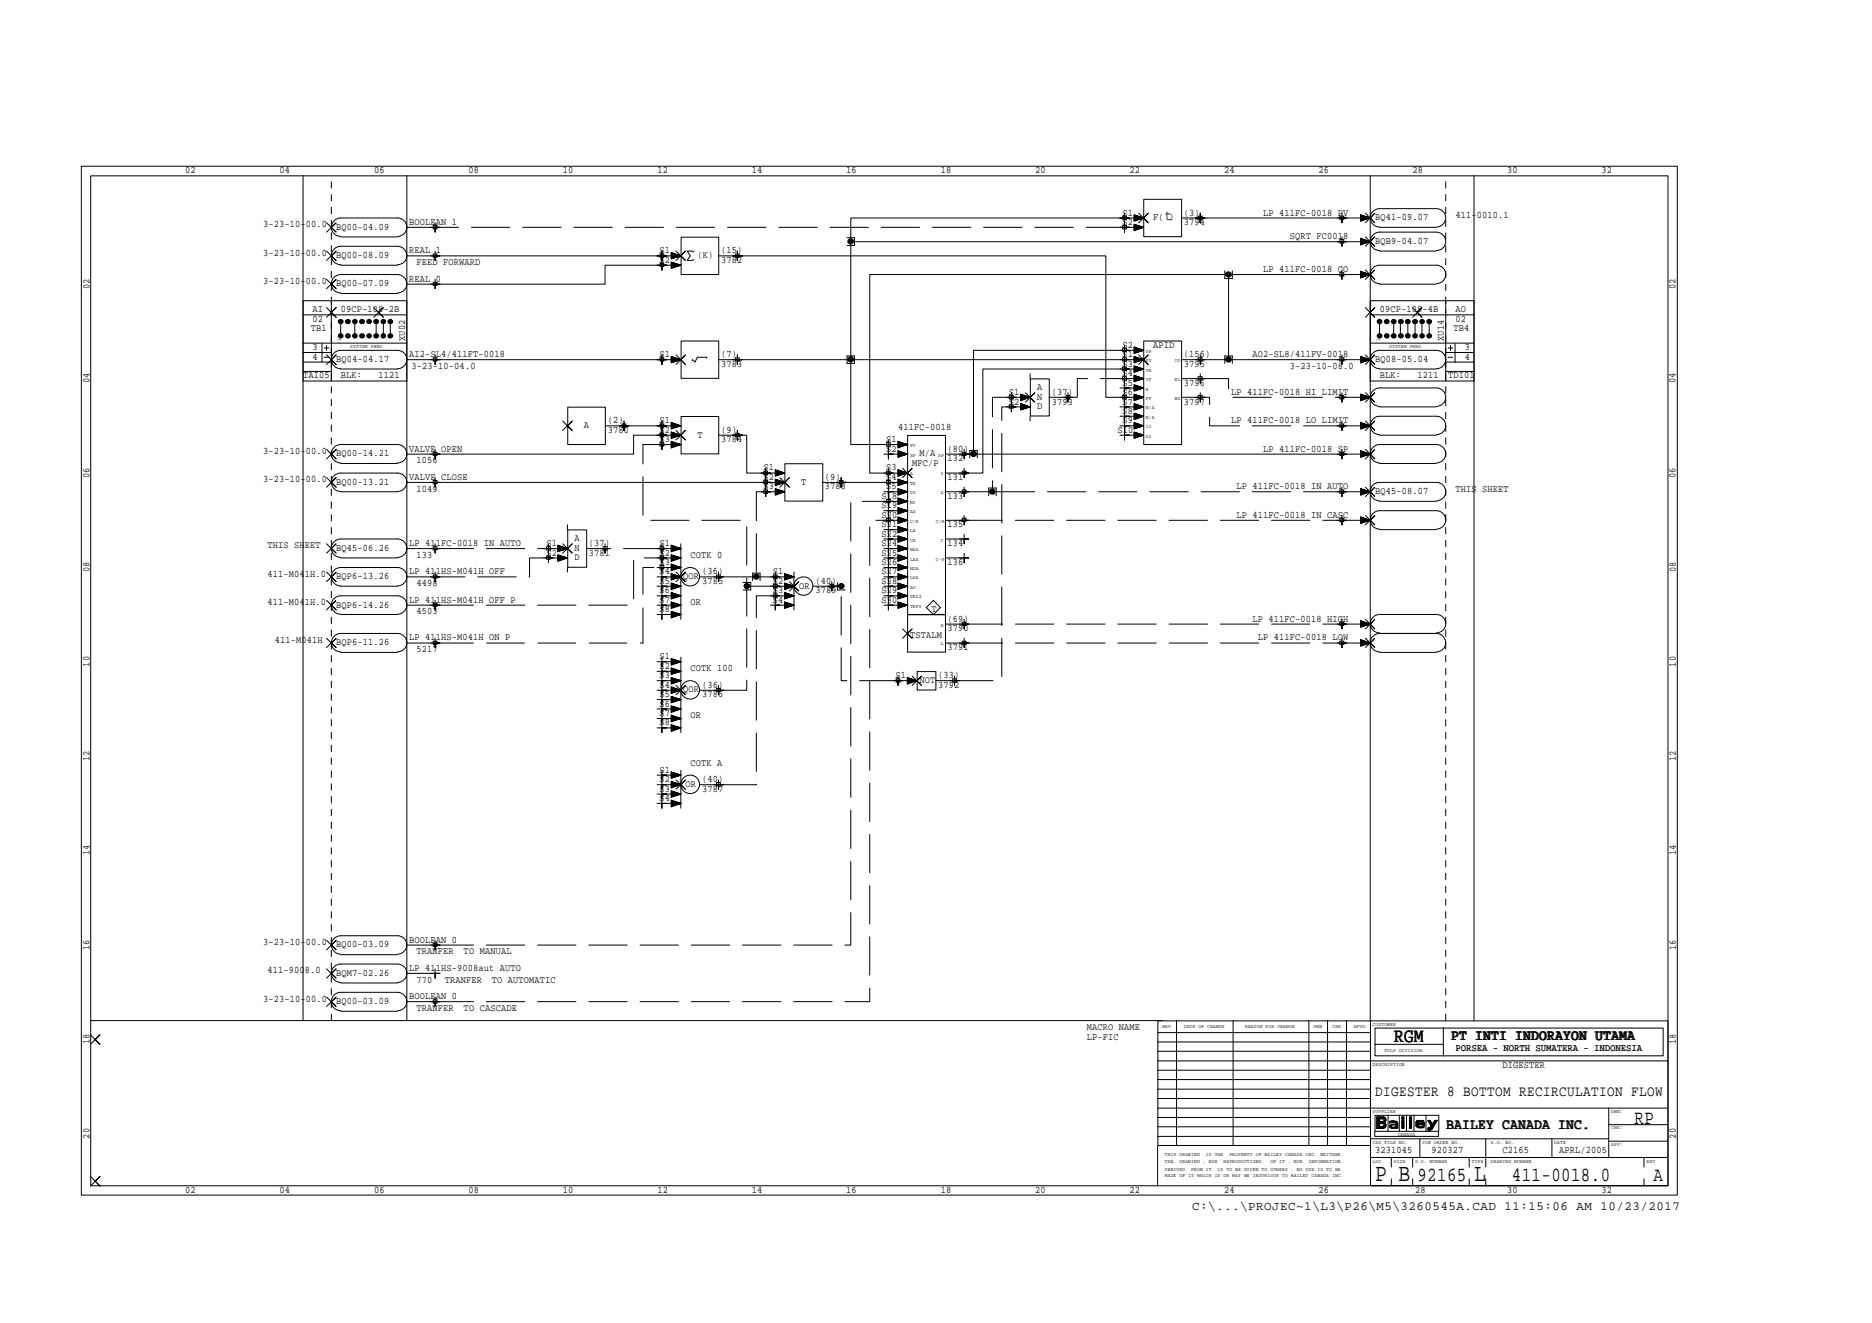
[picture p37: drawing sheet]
<svg xmlns="http://www.w3.org/2000/svg" width="297mm" height="210mm" viewBox="0 0 297 210" stroke-linecap="round" stroke-linejoin="round" font-family="sans-serif">
<defs><g id="words">
<g font-size="4">
<text x="218.2" y="187.4">P B</text>
<text x="233.9" y="187.4">L</text>
</g>
<g font-size="3.2">
<text x="221.2" y="165.3">RGM</text>
<text x="259.4" y="178.4">RP</text>
<text x="224.9" y="187.4">92165</text>
<text x="239.9" y="187.4">411-0018.0</text>
<text x="262.4" y="187.4">A</text>
</g>
<g font-size="2.4">
<text x="184.8" y="35">t</text>
<text x="230.4" y="164.9">PT INTI INDORAYON UTAMA</text>
<text x="218.2" y="173.9">DIGESTER 8 BOTTOM RECIRCULATION FLOW</text>
<text x="229.6" y="179.2">BAILEY CANADA INC.</text>
</g>
<text font-size="2" x="189.2" y="192">C:\...\PROJEC~1\L3\P26\M5\3260545A.CAD 11:15:06 AM 10/23/2017</text>
<g font-size="1.6">
<text x="29.4" y="27.5">02</text>
<text x="44.4" y="27.5">04</text>
<text x="59.3" y="27.5">06</text>
<text x="74.3" y="27.5">08</text>
<text x="89.3" y="27.5">10</text>
<text x="104.3" y="27.5">12</text>
<text x="119.3" y="27.5">14</text>
<text x="134.3" y="27.5">16</text>
<text x="149.3" y="27.5">18</text>
<text x="164.2" y="27.5">20</text>
<text x="179.2" y="27.5">22</text>
<text x="194.2" y="27.5">24</text>
<text x="209.2" y="27.5">26</text>
<text x="224.2" y="27.5">28</text>
<text x="239.1" y="27.5">30</text>
<text x="254.1" y="27.5">32</text>
<text x="64.9" y="35.7">BOOLEAN 1</text>
<text x="178.1" y="35.7">S2</text>
<text x="178.1" y="34.2">S1</text>
<text x="183" y="35">F( )</text>
<text x="187.8" y="34.2">(3)</text>
<text x="187.8" y="35.7">3794</text>
<text x="200.4" y="34.2">LP 411FC-0018 PV</text>
<text x="218.2" y="35">BQ41-09.07</text>
<text x="230.9" y="34.6">411-0010.1</text>
<text x="41.7" y="40.6">3-23-10-00.0</text>
<text x="41.7" y="36.1">3-23-10-00.0</text>
<text x="53.3" y="36.4">BQ00-04.09</text>
<text x="53.3" y="40.9">BQ00-08.09</text>
<text x="64.9" y="40.2">REAL 1</text>
<text x="104.6" y="41.7">S2</text>
<text x="104.6" y="40.2">S1</text>
<text x="110.7" y="40.9">(K)</text>
<text x="114.4" y="40.2">(15)</text>
<text x="114.4" y="41.7">3782</text>
<text x="204.7" y="37.9">SQRT FC0018</text>
<text x="218.2" y="38.7">BQB9-04.07</text>
<text x="14.2" y="45.8" transform="rotate(-90 14.2 45.8)">02</text>
<text x="41.7" y="45">3-23-10-00.0</text>
<text x="53.3" y="45.4">BQ00-07.09</text>
<text x="64.9" y="44.7">REAL 0</text>
<text x="66.1" y="42.1">FEED FORWARD</text>
<text x="200.4" y="43.2">LP 411FC-0018 CO</text>
<text x="265.9" y="45.8" transform="rotate(-90 265.9 45.8)">02</text>
<text x="49.3" y="52.5">TB1</text>
<text x="49.6" y="51.1">02</text>
<text x="49.6" y="49.6">AI</text>
<text x="54.1" y="49.6">09CP-108-2B</text>
<text x="218.9" y="49.6">09CP-108-4B</text>
<text x="230.6" y="52.5">TB4</text>
<text x="230.9" y="49.6">AO</text>
<text x="230.9" y="51.1">02</text>
<text x="49.6" y="57.1">4</text>
<text x="49.6" y="55.5">3</text>
<text x="53.3" y="57.4">BQ04-04.17</text>
<text x="64.3" y="54.1" transform="rotate(-90 64.3 54.1)">XU02</text>
<text x="64.9" y="56.7">AI2-SL4/411FT-0018</text>
<text x="65.3" y="58.5">3-23-10-04.0</text>
<text x="104.6" y="56.7">S1</text>
<text x="114.4" y="56.7">(7)</text>
<text x="114.4" y="58.2">3783</text>
<text x="178.1" y="56.7">S1</text>
<text x="178.1" y="55.2">S2</text>
<text x="178.1" y="59.6">S4</text>
<text x="178.1" y="58.2">S3</text>
<text x="183" y="55.2">APID</text>
<text x="187.8" y="56.7">(156)</text>
<text x="187.8" y="58.2">3795</text>
<text x="198.8" y="56.7">AO2-SL8/411FV-0018</text>
<text x="204.7" y="58.5">3-23-10-08.0</text>
<text x="218.2" y="57.4">BQ08-05.04</text>
<text x="229.1" y="54.1" transform="rotate(-90 229.1 54.1)">XU14</text>
<text x="232.4" y="57.1">4</text>
<text x="232.4" y="55.5">3</text>
<text x="14.2" y="60.8" transform="rotate(-90 14.2 60.8)">04</text>
<text x="48.1" y="60">TAI05</text>
<text x="54.1" y="60">BLK:</text>
<text x="60.1" y="60">1121</text>
<text x="160.1" y="64.2">S2</text>
<text x="160.1" y="62.7">S1</text>
<text x="164.6" y="64.9">D</text>
<text x="164.6" y="63.4">N</text>
<text x="164.6" y="61.9">A</text>
<text x="166.9" y="62.7">(37)</text>
<text x="166.9" y="64.2">3793</text>
<text x="178.1" y="65.7">S8</text>
<text x="178.1" y="64.2">S7</text>
<text x="178.1" y="62.7">S6</text>
<text x="178.1" y="61.2">S5</text>
<text x="187.8" y="61.2">3796</text>
<text x="187.8" y="64.2">3797</text>
<text x="195.4" y="62.7">LP 411FC-0018 HI LIMIT</text>
<text x="218.9" y="60">BLK:</text>
<text x="224.9" y="60">1211</text>
<text x="229.8" y="60">TDI01</text>
<text x="265.9" y="60.8" transform="rotate(-90 265.9 60.8)">04</text>
<text x="64.9" y="71.7">VALVE OPEN</text>
<text x="92.7" y="67.9">A</text>
<text x="96.4" y="67.1">(2)</text>
<text x="96.4" y="68.7">3780</text>
<text x="104.6" y="70.1">S3</text>
<text x="104.6" y="68.7">S2</text>
<text x="104.6" y="67.1">S1</text>
<text x="110.7" y="69.4">T</text>
<text x="114.4" y="68.7">(9)</text>
<text x="114.4" y="70.1">3784</text>
<text x="140.6" y="71.7">S2</text>
<text x="140.6" y="70.1">S1</text>
<text x="142.5" y="68.3">411FC-0018</text>
<text x="150.4" y="71.7">(80)</text>
<text x="177.3" y="68.7">S10</text>
<text x="178.1" y="67.1">S9</text>
<text x="195.4" y="67.1">LP 411FC-0018 LO LIMIT</text>
<text x="200.4" y="71.7">LP 411FC-0018 SP</text>
<text x="14.2" y="75.8" transform="rotate(-90 14.2 75.8)">06</text>
<text x="41.7" y="76.5">3-23-10-00.0</text>
<text x="41.7" y="72">3-23-10-00.0</text>
<text x="53.3" y="76.9">BQ00-13.21</text>
<text x="53.3" y="72.4">BQ00-14.21</text>
<text x="64.9" y="76.2">VALVE CLOSE</text>
<text x="66.1" y="73.5">1056</text>
<text x="121.2" y="77.6">S3</text>
<text x="121.2" y="76.2">S2</text>
<text x="121.2" y="74.6">S1</text>
<text x="127.1" y="76.9">T</text>
<text x="130.9" y="76.2">(9)</text>
<text x="130.9" y="77.6">3788</text>
<text x="140.6" y="77.6">S5</text>
<text x="140.6" y="76.2">S4</text>
<text x="140.6" y="74.6">S3</text>
<text x="144.7" y="73.9">MFC/P</text>
<text x="145.9" y="72.4">M/A</text>
<text x="150.4" y="76.2">131</text>
<text x="150.4" y="73.2">132</text>
<text x="196.2" y="77.6">LP 411FC-0018 IN AUTO</text>
<text x="265.9" y="75.8" transform="rotate(-90 265.9 75.8)">06</text>
<text x="66.1" y="78">1049</text>
<text x="139.9" y="83.7">S21</text>
<text x="139.9" y="82.1">S20</text>
<text x="139.9" y="80.6">S19</text>
<text x="139.9" y="79.2">S18</text>
<text x="150.4" y="79.2">133</text>
<text x="150.4" y="83.7">135</text>
<text x="196.2" y="82.1">LP 411FC-0018 IN CASC</text>
<text x="218.2" y="78.4">BQ45-08.07</text>
<text x="230.9" y="78">THIS SHEET</text>
<text x="42.5" y="87">THIS SHEET</text>
<text x="53.3" y="87.4">BQ45-06.26</text>
<text x="64.9" y="86.7">LP 411FC-0018 IN AUTO</text>
<text x="66.1" y="88.5">133</text>
<text x="86.7" y="88.1">S2</text>
<text x="86.7" y="86.7">S1</text>
<text x="91.2" y="88.9">D</text>
<text x="91.2" y="87.4">N</text>
<text x="91.2" y="85.9">A</text>
<text x="93.4" y="86.7">(37)</text>
<text x="93.4" y="88.1">3781</text>
<text x="104.6" y="89.6">S3</text>
<text x="104.6" y="88.1">S2</text>
<text x="104.6" y="86.7">S1</text>
<text x="109.6" y="88.5">COTK 0</text>
<text x="139.9" y="89.6">S26</text>
<text x="139.9" y="88.1">S25</text>
<text x="139.9" y="86.7">S24</text>
<text x="139.9" y="85.1">S22</text>
<text x="150.4" y="86.7">134</text>
<text x="150.4" y="89.6">136</text>
<text x="14.2" y="90.8" transform="rotate(-90 14.2 90.8)">08</text>
<text x="42.5" y="91.5">411-M041H.0</text>
<text x="53.3" y="91.9">BQP6-13.26</text>
<text x="64.9" y="95.6">LP 411HS-M041H OFF P</text>
<text x="64.9" y="91.1">LP 411HS-M041H OFF</text>
<text x="66.1" y="93">4498</text>
<text x="104.6" y="95.6">S7</text>
<text x="104.6" y="94.1">S6</text>
<text x="104.6" y="92.6">S5</text>
<text x="104.6" y="91.1">S4</text>
<text x="108.4" y="91.9">QOR</text>
<text x="111.4" y="91.1">(36)</text>
<text x="111.4" y="92.6">3785</text>
<text x="122.6" y="95.6">S4</text>
<text x="122.6" y="94.1">S3</text>
<text x="122.6" y="92.6">S2</text>
<text x="122.6" y="91.1">S1</text>
<text x="126.8" y="93.4">OR</text>
<text x="129.4" y="92.6">(40)</text>
<text x="129.4" y="94.1">3789</text>
<text x="139.9" y="95.6">S30</text>
<text x="139.9" y="94.1">S29</text>
<text x="139.9" y="92.6">S28</text>
<text x="139.9" y="91.1">S27</text>
<text x="265.9" y="90.8" transform="rotate(-90 265.9 90.8)">08</text>
<text x="42.5" y="96">411-M041H.0</text>
<text x="43.6" y="102">411-M041H</text>
<text x="53.3" y="96.4">BQP6-14.26</text>
<text x="64.9" y="101.6">LP 411HS-M041H ON P</text>
<text x="66.1" y="97.5">4503</text>
<text x="104.6" y="97.1">S8</text>
<text x="109.6" y="96">OR</text>
<text x="144.4" y="101.3">TSTALM</text>
<text x="147.8" y="97">T</text>
<text x="150.4" y="98.6">(69)</text>
<text x="150.4" y="100.1">3790</text>
<text x="198.8" y="98.6">LP 411FC-0018 HIGH</text>
<text x="199.6" y="101.6">LP 411FC-0018 LOW</text>
<text x="14.2" y="105.8" transform="rotate(-90 14.2 105.8)">10</text>
<text x="53.3" y="102.4">BQP6-11.26</text>
<text x="66.1" y="103.5">5217</text>
<text x="104.6" y="107.6">S3</text>
<text x="104.6" y="106.1">S2</text>
<text x="104.6" y="104.6">S1</text>
<text x="109.6" y="106.5">COTK 100</text>
<text x="142.1" y="107.6">S1</text>
<text x="148.9" y="107.6">(33)</text>
<text x="150.4" y="103.1">3791</text>
<text x="265.9" y="105.8" transform="rotate(-90 265.9 105.8)">10</text>
<text x="104.6" y="113.6">S7</text>
<text x="104.6" y="112.1">S6</text>
<text x="104.6" y="110.6">S5</text>
<text x="104.6" y="109.1">S4</text>
<text x="108.4" y="109.9">QOR</text>
<text x="109.6" y="114">OR</text>
<text x="111.4" y="109.1">(36)</text>
<text x="111.4" y="110.6">3786</text>
<text x="145.9" y="108.4">NOT</text>
<text x="148.9" y="109.1">3792</text>
<text x="104.6" y="115.1">S8</text>
<text x="14.2" y="120.8" transform="rotate(-90 14.2 120.8)">12</text>
<text x="104.6" y="125.6">S3</text>
<text x="104.6" y="124.1">S2</text>
<text x="104.6" y="122.6">S1</text>
<text x="108.8" y="124.8">OR</text>
<text x="109.6" y="121.5">COTK A</text>
<text x="111.4" y="124.1">(40)</text>
<text x="111.4" y="125.6">3787</text>
<text x="265.9" y="120.8" transform="rotate(-90 265.9 120.8)">12</text>
<text x="104.6" y="127.1">S4</text>
<text x="14.2" y="135.7" transform="rotate(-90 14.2 135.7)">14</text>
<text x="265.9" y="135.7" transform="rotate(-90 265.9 135.7)">14</text>
<text x="41.7" y="149.9">3-23-10-00.0</text>
<text x="64.9" y="149.6">BOOLEAN 0</text>
<text x="14.2" y="150.7" transform="rotate(-90 14.2 150.7)">16</text>
<text x="42.5" y="154.4">411-9008.0</text>
<text x="53.3" y="150.3">BQ00-03.09</text>
<text x="53.3" y="154.8">BQM7-02.26</text>
<text x="64.9" y="154.1">LP 411HS-9008aut AUTO</text>
<text x="66.1" y="155.9">770</text>
<text x="66.1" y="151.4">TRANFER</text>
<text x="70.6" y="155.9">TRANFER</text>
<text x="73.6" y="151.4">TO MANUAL</text>
<text x="78.1" y="155.9">TO AUTOMATIC</text>
<text x="265.9" y="150.7" transform="rotate(-90 265.9 150.7)">16</text>
<text x="41.7" y="158.9">3-23-10-00.0</text>
<text x="53.3" y="159.3">BQ00-03.09</text>
<text x="64.9" y="158.5">BOOLEAN 0</text>
<text x="66.1" y="160.4">TRANFER</text>
<text x="73.6" y="160.4">TO CASCADE</text>
<text x="14.2" y="165.7" transform="rotate(-90 14.2 165.7)">18</text>
<text x="172.5" y="164.9">LP-FIC</text>
<text x="172.5" y="163.4">MACRO NAME</text>
<text x="231" y="166.8">PORSEA - NORTH SUMATERA - INDONESIA</text>
<text x="265.9" y="165.7" transform="rotate(-90 265.9 165.7)">18</text>
<text x="238.4" y="169.4">DIGESTER</text>
<text x="14.2" y="180.7" transform="rotate(-90 14.2 180.7)">20</text>
<text x="218.2" y="182.9">3231045</text>
<text x="227.2" y="182.9">920327</text>
<text x="238.4" y="182.9">C2165</text>
<text x="247.4" y="182.9">APRL/2005</text>
<text x="265.9" y="180.7" transform="rotate(-90 265.9 180.7)">20</text>
<text x="29.4" y="189.3">02</text>
<text x="44.4" y="189.3">04</text>
<text x="59.3" y="189.3">06</text>
<text x="74.3" y="189.3">08</text>
<text x="89.3" y="189.3">10</text>
<text x="104.3" y="189.3">12</text>
<text x="119.3" y="189.3">14</text>
<text x="134.3" y="189.3">16</text>
<text x="149.3" y="189.3">18</text>
<text x="164.3" y="189.3">20</text>
<text x="179.2" y="189.3">22</text>
<text x="194.2" y="189.3">24</text>
<text x="209.2" y="189.3">26</text>
<text x="224.5" y="189.3">28</text>
<text x="239.1" y="189.3">30</text>
<text x="254.1" y="189.3">32</text>
</g>
<g font-size=".8">
<text x="54.1" y="54.1" transform="rotate(-90 54.1 54.1)">1</text>
<text x="55.6" y="55.2">SYSTEM PWRD</text>
<text x="181.8" y="56">SP</text>
<text x="181.8" y="57.4">PV</text>
<text x="181.8" y="59">TR</text>
<text x="186.3" y="57.4">CO</text>
<text x="218.9" y="54.1" transform="rotate(-90 218.9 54.1)">1</text>
<text x="220.4" y="55.2">SYSTEM PWRD</text>
<text x="181.8" y="60.5">TF</text>
<text x="181.8" y="64.9">N/A</text>
<text x="181.8" y="63.5">FF</text>
<text x="181.8" y="62">R</text>
<text x="186.3" y="63.5">BD</text>
<text x="186.3" y="60.5">BI</text>
<text x="144.4" y="71">PV</text>
<text x="181.8" y="69.4">DI</text>
<text x="181.8" y="67.9">II</text>
<text x="181.8" y="66.5">N/A</text>
<text x="144.4" y="76.9">TR</text>
<text x="144.4" y="75.4">A</text>
<text x="144.4" y="72.4">SP</text>
<text x="148.9" y="72.4">SP</text>
<text x="149.3" y="75.4">0</text>
<text x="144.4" y="82.9">C/R</text>
<text x="144.4" y="81.4">AX</text>
<text x="144.4" y="79.9">MI</text>
<text x="144.4" y="78.4">TS</text>
<text x="148.5" y="82.9">C/R</text>
<text x="149.3" y="78.4">A</text>
<text x="144.4" y="88.9">LAA</text>
<text x="144.4" y="87.4">HAA</text>
<text x="144.4" y="85.9">CX</text>
<text x="144.4" y="84.4">LX</text>
<text x="148.5" y="88.9">C-F</text>
<text x="149.3" y="85.9">C</text>
<text x="144.4" y="94.9">TRS2</text>
<text x="144.4" y="93.4">AO</text>
<text x="144.4" y="91.9">LDA</text>
<text x="144.4" y="90.4">HDA</text>
<text x="144.4" y="96.4">TRPV</text>
<text x="149.3" y="99.4">H</text>
<text x="149.3" y="102.4">L</text>
<text x="184.4" y="163.1">REV</text>
<text x="187.8" y="163.1">DATE OF CHANGE</text>
<text x="197.6" y="163.1">REASON FOR CHANGE</text>
<text x="208.4" y="163.1">DWN</text>
<text x="211.5" y="163.1">CHK</text>
<text x="214.8" y="163.1">APVD</text>
<text x="217.8" y="162.7">CUSTOMER</text>
<text x="219.7" y="166.8">PULP DIVISION</text>
<text x="217.8" y="169.1">DESCRIPTION</text>
<text x="217.8" y="176.6">SUPPLIER</text>
<text x="255.6" y="179.2">CHK:</text>
<text x="255.6" y="176.6">DWN:</text>
<text x="184.8" y="185.7">DERIVED</text>
<text x="184.8" y="184.6">THE</text>
<text x="184.8" y="183.5">THIS DRAWING</text>
<text x="187.2" y="184.6">DRAWING , NOR</text>
<text x="189" y="185.7">FROM IT</text>
<text x="191.3" y="183.5">IS THE</text>
<text x="193.2" y="185.7">IS TO BE GIVEN TO OTHERS . NO USE IS TO BE</text>
<text x="194.1" y="184.6">REPRODUCTIONS</text>
<text x="195.1" y="183.5">PROPERTY OF BAILEY CANADA INC. NEITHER</text>
<text x="201.6" y="184.6">OF IT , NOR</text>
<text x="207.6" y="184.6">INFORMATION</text>
<text x="217.8" y="181.4">CAD FILE NO.</text>
<text x="217.8" y="184.4">LOC</text>
<text x="221.2" y="184.4">SIZE</text>
<text x="221.8" y="180.2">CANADA</text>
<text x="224.5" y="184.4">S.O. NUMBER</text>
<text x="225.7" y="181.4">JOB ORDER NO.</text>
<text x="233.5" y="184.4">TYPE</text>
<text x="236.6" y="184.4">DRAWING NUMBER</text>
<text x="236.6" y="181.4">S.O. NO.</text>
<text x="246.6" y="181.4">DATE</text>
<text x="255.6" y="181.8">APV:</text>
<text x="261.3" y="184.4">REV</text>
<text x="184.8" y="186.8">MADE OF IT WHICH IS OR MAY BE INJURIOUS TO BAILEY CANADA INC.</text>
</g>
</g></defs>
<path d="M69 102h33v-12h3" fill="none" stroke="#000" stroke-width=".16" stroke-dasharray="6.1 2" stroke-linecap="butt"/>
<g fill="none" stroke="#000" stroke-width=".16">
<path d="M12.9 26.4h253.2v163.2h-253.2zM14.4 27.9h250.3v160.2h-250.3zM48.1 27.9v134M51.8 35.3l1.5 1.5-.7-.7 .7-.8-1.5 1.5M51.8 39.8l1.5 1.5-.7-.7 .7-.8-1.5 1.5M54.1 37.5a1.46 1.46 0 0 1-1.5-1.5 1.46 1.46 0 0 1 1.5-1.4h9a1.46 1.46 0 0 1 1.5 1.4 1.46 1.46 0 0 1-1.5 1.5M54.1 37.6h9M64.6 36.1h4.4M64.6 27.9v134M68.7 35.8h.6v.5h-.6zM69 35.3v1.5v-.7h.8h-1.5M69 39.8v1.5v-.7h.8h-1.5"/>
<path d="M105 39.8v1.5v-.7h.8h-1.5M107.3 39.8l1.5 1.5-.8-.7 .8-.8-1.5 1.5M108.1 37.6h5.9v6h-5.9zM110.1 40l-.3-.2h-.8l.5 .8-.5 .7h.8l.3-.1M117 39.8v1.5v-.7h.8h-1.6M134.4 37.7h1.2v1.2h-1.2M135 38.4v32.1h9h-1.5M178.1 34.3h.6v.5h-.6zM178.1 35.8h.6v.5h-.6zM178.4 33.8v1.5v-.7h.8h-1.5M178.4 35.3v1.5v-.7h.8h-1.5M180 34.5l1.4 .1h-46.4v3.8"/>
<path d="M180 36.4l1.4-.3-1.4 .4M180 36.3l1.4-.2-1.4 .3M180 36.2l1.4-.1-1.4 .1M180 36l1.4 .1h-3M180 35.9l1.4 .2-1.4-.2M180 35.7l1.4 .4-1.4-.3M180 35.6l1.4 .5-1.4 .5v-1l1.4 .5M180 35l1.4-.4-1.4 .5M180 34.8l1.4-.2-1.4 .3M180 34.7l1.4-.1-1.4 .2M180 34.4l1.4 .2-1.4-.1M180 34.2l1.4 .4-1.4-.3"/>
<path d="M180 34.1l1.4 .5-1.4 .5v-1l1.4 .5M180.7 33.8l1.5 1.5-.8-.7 .8-.8-1.5 1.5M181.5 31.6h6v5.9h-6zM190.1 34.3h.7v.5h-.7zM190.5 33.8v1.5v-.7h.7h-1.5M212.6 34.3h.6v.5h-.6zM212.6 38h.6v.6h-.6zM212.9 33.8v1.5v-.7h.8h-1.5M212.9 37.6v1.5v-.7h.8h-1.5M215.9 35l1.5-.4-1.5 .5M215.9 34.8l1.5-.2-1.5 .3M215.9 34.7l1.5-.1-1.5 .2"/>
<path d="M215.9 34.5l1.5 .1h-1.5M215.9 34.4l1.5 .2-1.5-.1M215.9 34.2l1.5 .4-1.5-.3M215.9 34.1l1.5 .5-1.5 .5v-1l1.5 .5h-30M215.9 38.7l1.5-.3-1.5 .4M215.9 38.6l1.5-.2-1.5 .3M215.9 38.4h1.5l-1.5 .1M215.9 38.3l1.5 .1h-1.5M215.9 38.1l1.5 .3-1.5-.2M215.9 38l1.5 .4-1.5-.4M215.9 37.9l1.5 .5-1.5 .5v-1.1l1.5 .6h-82.4M216.7 33.8l1.4 1.5-.7-.7 .7-.8-1.4 1.5"/>
<path d="M216.7 37.6l1.4 1.5-.7-.7 .7-.8-1.4 1.5M217.4 27.9v134M218.9 36.1h9M218.9 39.8h9M227.9 33.1h-9a1.46 1.46 0 0 0-1.5 1.5 1.46 1.46 0 0 0 1.5 1.4M227.9 36.8h-9a1.46 1.46 0 0 0-1.5 1.5 1.46 1.46 0 0 0 1.5 1.5M227.9 33.1a1.46 1.46 0 0 1 1.5 1.5 1.46 1.46 0 0 1-1.5 1.4M227.9 36.8a1.46 1.46 0 0 1 1.5 1.5 1.46 1.46 0 0 1-1.5 1.5M233.9 27.9v134M48.1 54.4h16.5M48.1 50h16.5M48.1 47.7h16.5"/>
<path d="M48.1 58.9h4.5M48.1 55.9h4.5M48.1 57.4h4.5M51.1 54.4v3M51.4 56.7h.8M51.4 55.2h.8M51.8 48.8l1.5 1.5-.7-.7 .7-.8-1.5 1.5M51.8 44.3l1.5 1.5-.7-.7 .7-.8-1.5 1.5M51.8 56.3l1.5 1.5-.7-.7 .7-.8-1.5 1.5M51.8 54.8v.8M52.6 47.7v12.8M53.9 53.1h.3l.1 .2-.2 .2-.2-.1z"/>
<path d="M53.9 50.9h.3l.1 .1-.1 .2h-.3zM54 53.2l.2 .1-.2 .1zM54 51h.2l-.1 .1zM54 51h.1zM54 53.3h.1zM54.1 46.5a1.46 1.46 0 0 1-1.5-1.5 1.46 1.46 0 0 1 1.5-1.4h9a1.46 1.46 0 0 1 1.5 1.4 1.46 1.46 0 0 1-1.5 1.5M54.1 42a1.46 1.46 0 0 1-1.5-1.5 1.46 1.46 0 0 1 1.5-1.4h9a1.46 1.46 0 0 1 1.5 1.4 1.46 1.46 0 0 1-1.5 1.5M54.1 58.5a1.46 1.46 0 0 1-1.5-1.5 1.46 1.46 0 0 1 1.5-1.4h9a1.46 1.46 0 0 1 1.5 1.4 1.46 1.46 0 0 1-1.5 1.5M54.1 51.4v1.6M54.1 46.6h9M54.1 42.1h9M54.1 58.5h9"/>
<path d="M55 53.1h.4v.3h-.4zM55 50.9h.4v.3h-.4zM55.1 53.2h.2v.2h-.2zM55.1 51h.2v.1h-.2zM55.1 51h.2zM55.1 53.3h.2zM56.1 53.1h.4l.1 .2-.3 .2-.2-.1zM56.1 50.9h.4l.1 .1-.1 .2h-.4zM56.2 53.2l.3 .1-.3 .1zM56.2 51h.3l-.2 .1zM56.3 51h.1zM56.3 53.3h.1z"/>
<path d="M56.3 51.4v1.6M57.3 53.1h.3v.3h-.3zM57.3 50.9h.3v.3h-.3zM57.3 53.2h.2v.2h-.2zM57.3 51h.2v.1h-.2zM57.4 51h.1zM57.4 53.3h.1zM58.4 53.1h.3l.1 .2-.3 .2-.1-.1zM58.4 50.9h.3l.1 .1-.1 .2h-.3zM58.5 53.2l.2 .1-.2 .1zM58.5 51h.2l-.1 .1h-.1zM58.5 51h.1z"/>
<path d="M58.5 53.3h.1zM59.3 48.8l1.5 1.5-.7-.7 .7-.8-1.5 1.5M59.5 53.1h.3v.3h-.3zM59.5 50.9h.3v.3h-.3zM59.6 53.2l.3 .1-.3 .1zM59.6 51h.3l-.2 .1zM59.6 51h.2zM59.6 53.3h.2zM59.7 51.4v1.6M60.7 53.1h.3v.3h-.3l-.1-.1zM60.7 50.9h.3v.3h-.3l-.1-.2zM60.7 53.2h.2v.2h-.2z"/>
<path d="M60.7 51h.2v.1h-.2zM60.7 51h.2zM60.8 53.3h.1zM60.8 51.4v1.6M61.8 53.1h.3v.3h-.3zM61.8 50.9h.3v.3h-.3zM61.8 53.2l.3 .1-.3 .1zM61.8 51h.3l-.2 .1zM61.8 51h.2zM61.9 53.3h.1zM61.9 51.4v1.6M68.7 44.8h.6v.5h-.6z"/>
<path d="M68.7 40.3h.6v.5h-.6zM68.7 56.8h.6v.5h-.6zM69 44.3v1.5v-.7h.8h-1.5M69 56.3v1.5v-.7h.8h-1.5M104.7 56.8h.6v.5h-.6zM104.7 40.3h.6v.5h-.6zM104.7 41.8h.6v.5h-.6zM105 56.3v1.5v-.7h.8h-1.5M105 41.3v1.5v-.7h.8h-1.5M106.5 57.4l1.5-.3-1.5 .4M106.5 57.3l1.5-.2-1.5 .3M106.5 57.1h1.5l-1.5 .1"/>
<path d="M106.5 57l1.5 .1h-43.4M106.5 56.9l1.5 .2-1.5-.2M106.5 56.7l1.5 .4-1.5-.3M106.5 56.6l1.5 .5-1.5 .5v-1l1.5 .5M106.5 42l1.5 .1h-12v3h-31.4M106.5 42.5l1.5-.4-1.5 .4M106.5 42.3l1.5-.2-1.5 .3M106.5 42.2l1.5-.1-1.5 .1M106.5 41.9l1.5 .2-1.5-.2M106.5 41.7l1.5 .4-1.5-.3M106.5 41.6l1.5 .5-1.5 .5v-1l1.5 .5M106.5 40.9l1.5-.3-1.5 .4"/>
<path d="M106.5 40.8l1.5-.2-1.5 .3M106.5 40.6h1.5l-1.5 .1M106.5 40.5l1.5 .1h-43.4M106.5 40.3l1.5 .3-1.5-.2M106.5 40.2l1.5 .4-1.5-.3M106.5 40.1l1.5 .5-1.5 .5v-1.1l1.5 .6M107.3 56.3l1.5 1.5-.8-.7 .8-.8-1.5 1.5M108.1 54.1h5.9v5.9h-5.9zM112.1 56.9v-.2h-1.4l-.4 .7-.4-.3-.1 .1M114 40.6h61.5v22.4h5.9h-1.4M116.7 56.8h.6v.5h-.6zM116.7 40.3h.6v.5h-.6z"/>
<path d="M117 56.3v1.5v-.7h.8h-1.6M134.4 56.5h1.2v1.2h-1.2zM163.4 59.3v.8M178.1 56.8h.6v.5h-.6zM178.1 55.2h.6v.6h-.6zM178.1 58.3h.6v.5h-.6zM178.1 59.8h.6v.5h-.6zM178.4 56.3v1.5v-.7h.8h-1.5M178.4 54.8v1.5v-.7h.8h-1.5M178.4 57.8v1.5v-.8h.8h-1.5M178.4 59.3v1.5v-.7h.8h-1.5M180 55.5l1.4 .1h-26.9v16.5"/>
<path d="M180 58.5h1.4h-25.4v16.6h-6M180 60l1.4 .1h-3M180 59.8l1.4 .3-1.4-.2M180 59.7l1.4 .4-1.4-.3M180 59.6l1.4 .5-1.4 .5v-1.1l1.4 .6M180 58.9l1.4-.4-1.4 .5M180 58.8l1.4-.3-1.4 .3M180 58.6l1.4-.1-1.4 .2M180 58.3l1.4 .2-1.4-.1M180 58.2l1.4 .3-1.4-.2M180 58.1l1.4 .4-1.4 .6v-1.1l1.4 .5M180 57.4l1.4-.3-1.4 .4"/>
<path d="M180 57.3l1.4-.2-1.4 .3M180 57.1h1.4l-1.4 .1M180 57l1.4 .1h-67.4M180 56.9l1.4 .2-1.4-.2M180 56.7l1.4 .4-1.4-.3M180 56.6l1.4 .5-1.4 .5v-1l1.4 .5M180 55.9l1.4-.3-1.4 .4M180 55.8l1.4-.2-1.4 .3M180 55.6h1.4l-1.4 .1M180 55.3l1.4 .3-1.4-.2M180 55.2l1.4 .4-1.4-.4M180 55.1l1.4 .5-1.4 .5v-1.1l1.4 .6"/>
<path d="M180.7 56.3l1.5 1.5-.8-.7 .8-.8-1.5 1.5M181.5 54.1h6v16.4h-6zM190.1 56.8h.7v.5h-.7zM190.1 59.8h.7v.5h-.7zM190.5 56.3v1.5v-.7h.7h-1.5M190.5 59.3v1.5v-.7h.7h-1.5M194.3 57.7v-1.2h1.2v1.2M194.3 43v1.2h1.2v-1.2M194.9 43.6h-56.9v31.5h6l-1.5-.1M194.9 43.6v13.5M212.6 43.3h.6v.5h-.6zM212.6 56.8h.6v.5h-.6z"/>
<path d="M212.9 42.8v1.5v-.7h.8h-1.5M212.9 56.3v1.5v-.7h.8h-1.5M215.9 43.9l1.5-.3-1.5 .4M215.9 43.8l1.5-.2-1.5 .3M215.9 43.6h1.5l-1.5 .1M215.9 43.5l1.5 .1h-1.5M215.9 43.3l1.5 .3-1.5-.2M215.9 43.2l1.5 .4-1.5-.3M215.9 43.1l1.5 .5-1.5 .5v-1l1.5 .5h-22.5M215.9 57.4l1.5-.3-1.5 .4M215.9 57.3l1.5-.2-1.5 .3M215.9 57.1h1.5l-1.5 .1"/>
<path d="M215.9 57l1.5 .1h-1.5M215.9 56.9l1.5 .2-1.5-.2M215.9 56.7l1.5 .4-1.5-.3M215.9 56.6l1.5 .5-1.5 .5v-1l1.5 .5h-30M216.7 48.8l1.4 1.5-.7-.7 .7-.8-1.4 1.5M216.7 42.8l1.4 1.5-.7-.7 .7-.8-1.4 1.5M216.7 56.3l1.4 1.5-.7-.7 .7-.8-1.4 1.5M217.4 54.4h16.5M217.4 50h16.5M217.4 47.7h16.5M218.7 53.1h.4v.3h-.4zM218.7 50.9h.4v.3h-.4z"/>
<path d="M218.8 53.2l.3 .1-.3 .1zM218.8 51h.3l-.2 .1zM218.8 51h.2zM218.8 53.3h.2zM218.9 51.4v1.6M218.9 45.1h9M218.9 58.5h9M219.9 53.1h.3v.3h-.3l-.1-.1zM219.9 50.9h.3v.3h-.3l-.1-.2zM219.9 53.2h.2v.2h-.2zM219.9 51h.2v.1h-.2zM220 51h.1z"/>
<path d="M220 53.3h.1zM221 53.1h.3l.1 .2-.3 .2-.1-.1zM221 50.9h.3l.1 .1-.1 .2h-.3zM221.1 53.2l.2 .1-.2 .1zM221.1 51h.2l-.2 .1zM221.1 51h.1zM221.1 53.3h.1zM221.1 51.4v1.6M222.1 53.1h.3v.3h-.3l-.1-.1zM222.1 50.9h.3v.3h-.3l-.1-.2zM222.2 53.2h.2v.2h-.2zM222.2 51h.2v.1h-.2z"/>
<path d="M222.2 51h.2zM222.2 51.4v1.8M222.2 53.3h.2zM223.2 53.1h.4v.2l-.2 .2-.2-.1zM223.2 50.9h.4v.1v.2h-.4zM223.3 53.2l.3 .1-.3 .1zM223.3 51h.3l-.2 .1zM223.3 51h.2zM223.4 53.3h.1zM223.4 51.4v1.8M224.2 48.8l1.4 1.5-.7-.7 .7-.8-1.4 1.5M224.4 53.1h.3v.3h-.3z"/>
<path d="M224.4 50.9h.3v.3h-.3zM224.4 53.2h.2v.2h-.2zM224.4 51h.2v.1h-.2zM224.4 51h.2zM224.5 53.3h.1zM224.5 51.4v1.6M225.5 53.1h.3l.1 .2-.3 .2-.1-.1zM225.5 50.9h.3l.1 .1-.1 .2h-.3zM225.5 53.2l.3 .1-.3 .1zM225.5 51h.3l-.2 .1zM225.6 51h.1zM225.6 53.3h.1z"/>
<path d="M225.6 51.4v1.6M226.6 53.1h.3v.3h-.3zM226.6 50.9h.3v.3h-.3zM226.7 53.2h.2v.2h-.2zM226.7 51h.2v.1h-.2zM226.7 51h.2zM226.7 53.3h.2zM226.8 51.4v1.6M227.9 42.1h-9a1.46 1.46 0 0 0-1.5 1.4 1.46 1.46 0 0 0 1.5 1.5M227.9 55.6h-9a1.46 1.46 0 0 0-1.5 1.4 1.46 1.46 0 0 0 1.5 1.5M227.9 42.1a1.46 1.46 0 0 1 1.5 1.4 1.46 1.46 0 0 1-1.5 1.5M227.9 55.6a1.46 1.46 0 0 1 1.5 1.4 1.46 1.46 0 0 1-1.5 1.5"/>
<path d="M229.4 47.7v12.8M229.4 58.9h4.5M229.4 55.9h4.5M229.4 57.4h4.5M229.8 56.7h.7M229.8 55.2h.7M230.2 54.8v.8M230.9 54.5v3M48.1 60.5h16.5M51.8 75.8l1.5 1.5-.7-.8 .7-.7-1.5 1.5M51.8 71.3l1.5 1.5-.7-.7 .7-.8-1.5 1.5M54.1 78a1.46 1.46 0 0 1-1.5-1.5 1.46 1.46 0 0 1 1.5-1.4h9a1.46 1.46 0 0 1 1.5 1.4 1.46 1.46 0 0 1-1.5 1.5"/>
<path d="M54.1 73.4a1.46 1.46 0 0 1-1.5-1.4 1.46 1.46 0 0 1 1.5-1.5h9a1.46 1.46 0 0 1 1.5 1.5 1.46 1.46 0 0 1-1.5 1.4M54.1 78h9M54.1 73.5h9M68.7 76.2h.6v.6h-.6zM68.7 71.8h.6v.5h-.6zM69 75.8v1.5v-.8h.8h-1.5M69 71.3v1.5v-.7h.8h-1.5M89.3 66.8l1.5 1.5-.8-.7 .8-.8-1.5 1.5M90.1 64.6h6v5.9h-6zM98.7 67.3h.6v.5h-.6zM99 66.8v1.5v-.7h.8h-1.5M104.7 67.3h.6v.5h-.6z"/>
<path d="M104.7 68.7h.6v.6h-.6zM104.7 70.2h.6v.6h-.6zM105 68.3v1.5v-.8h.8h-1.5M105 66.8v1.5v-.7h.8h-1.5M105 69.8v1.5v-.8h.8h-1.5M106.5 69h1.5h-7.5v3.1h-35.9M106.5 67.9l1.5-.3-1.5 .4M106.5 67.8l1.5-.2-1.5 .3M106.5 67.6h1.5l-1.5 .1M106.5 67.5l1.5 .1h-12M106.5 67.3l1.5 .3-1.5-.2M106.5 67.2l1.5 .4-1.5-.3"/>
<path d="M106.5 67.1l1.5 .5-1.5 .5v-1.1l1.5 .6M106.5 70.9l1.5-.4-1.5 .5M106.5 70.8l1.5-.3-1.5 .4M106.5 70.6l1.5-.1-1.5 .2M106.5 70.5h1.5h-3M106.5 70.3l1.5 .2-1.5-.1M106.5 70.2l1.5 .3-1.5-.3M106.5 70.1l1.5 .4-1.5 .6v-1.1l1.5 .5M106.5 69.4l1.5-.4-1.5 .5M106.5 69.3l1.5-.3-1.5 .3M106.5 69.1l1.5-.1-1.5 .2M106.5 68.8l1.5 .2-1.5-.1"/>
<path d="M106.5 68.7l1.5 .3-1.5-.3M106.5 68.6l1.5 .4-1.5 .6v-1.1l1.5 .5M107.3 68.3l1.5 1.5-.8-.8 .8-.7-1.5 1.5M108.1 66.1h5.9v5.9h-5.9zM114 69h4.5v6.1h6l-1.5-.1M116.7 68.7h.6v.6h-.6zM117 68.3v1.5v-.8h.8h-1.6M121.2 74.8h.6v.5h-.6zM121.2 76.2h.6v.6h-.6zM121.2 77.7h.6v.6h-.6zM121.5 75.8v1.5v-.8h.8h-1.5M121.5 74.3v1.5v-.7h.8h-1.5"/>
<path d="M121.5 77.3v1.5v-.8h.8h-1.5M123 75.4l1.5-.3-1.5 .4M123 75.3l1.5-.2-1.5 .3M123 75.1h1.5l-1.5 .1M123 74.8l1.5 .3-1.5-.2M123 74.7l1.5 .4-1.5-.3M123 74.6l1.5 .5-1.5 .5v-1.1l1.5 .6M123 78.4l1.5-.4-1.5 .5M123 78.3l1.5-.3-1.5 .3M123 78.1l1.5-.1-1.5 .2M123 78h1.5h-3M123 77.8l1.5 .2-1.5-.1"/>
<path d="M123 77.7l1.5 .3-1.5-.3M123 77.6l1.5 .4-1.5 .6v-1.1l1.5 .5M123 76.9l1.5-.4-1.5 .5M123 76.8l1.5-.3-1.5 .3M123 76.6l1.5-.1-1.5 .2M123 76.5h1.5h-59.9M123 76.3l1.5 .2-1.5-.1M123 76.2l1.5 .3-1.5-.3M123 76.1l1.5 .4-1.5 .5v-1l1.5 .5M123.7 75.8l1.6 1.5-.8-.8 .8-.7-1.6 1.5M124.5 73.6h6.1v5.9h-6.1zM133.2 76.2h.6v.6h-.6z"/>
<path d="M133.5 75.8v1.5v-.8h.7h-1.4M140.7 70.2h.6v.6h-.6zM140.7 74.8h.6v.5h-.6zM140.7 76.2h.6v.6h-.6zM140.7 79.2h.6v.6h-.6zM141 69.8v1.5v-.8h.7h-1.5M141 71.3v1.5v-.7h.7h-1.5M141 74.3v1.5v-.7h.7h-1.5M141 75.8v1.5v-.8h.7h-1.5M141 77.3v1.5v-.8h.7h-1.5M141 78.8v1.5v-.8h.7h-1.5M142.5 79.9l1.5-.4-1.5 .5"/>
<path d="M142.5 79.8l1.5-.3-1.5 .3M142.5 79.6l1.5-.1-1.5 .2M142.5 79.5h1.5h-3M142.5 79.3l1.5 .2-1.5-.1M142.5 79.2l1.5 .3-1.5-.3M142.5 79.1l1.5 .4-1.5 .6v-1.1l1.5 .5M142.5 78.4l1.5-.4-1.5 .5M142.5 78.3l1.5-.3-1.5 .3M142.5 78.1l1.5-.1-1.5 .2M142.5 78h1.5h-3M142.5 77.8l1.5 .2-1.5-.1M142.5 77.7l1.5 .3-1.5-.3"/>
<path d="M142.5 77.6l1.5 .4-1.5 .6v-1.1l1.5 .5M142.5 76.9l1.5-.4-1.5 .5M142.5 76.8l1.5-.3-1.5 .3M142.5 76.6l1.5-.1-1.5 .2M142.5 76.5h1.5h-13.5M142.5 76.3l1.5 .2-1.5-.1M142.5 76.2l1.5 .3-1.5-.3M142.5 76.1l1.5 .4-1.5 .5v-1l1.5 .5M142.5 75.4l1.5-.3-1.5 .4M142.5 75.3l1.5-.2-1.5 .3M142.5 75.1h1.5l-1.5 .1M142.5 74.8l1.5 .3-1.5-.2"/>
<path d="M142.5 74.7l1.5 .4-1.5-.3M142.5 74.6l1.5 .5-1.5 .5v-1.1l1.5 .6M142.5 72.4l1.5-.3-1.5 .4M142.5 72.3l1.5-.2-1.5 .2M142.5 72.1h1.5l-1.5 .1M142.5 72l1.5 .1h-3M142.5 71.8l1.5 .3-1.5-.2M142.5 71.7l1.5 .4-1.5-.3M142.5 71.6l1.5 .5-1.5 .5v-1.1l1.5 .6M142.5 70.9l1.5-.4-1.5 .5M142.5 70.8l1.5-.3-1.5 .4M142.5 70.6l1.5-.1-1.5 .2"/>
<path d="M142.5 70.3l1.5 .2-1.5-.1M142.5 70.2l1.5 .3-1.5-.3M142.5 70.1l1.5 .4-1.5 .6v-1.1l1.5 .5M143.2 74.3l1.5 1.5-.7-.7 .7-.8-1.5 1.5M144 69.1h6v28.4h-6zM150 78h3M152.7 74.8h.6v.5h-.6zM152.7 71.8h.6v.5h-.6zM152.7 77.7h.6v.6h-.6zM153 74.3v1.5v-.7h.7h-1.5M153 71.3v1.5v-.7h.7h-1.5M153 77.3v1.5v-.8h.7h-1.5"/>
<path d="M153.9 72.6v-1.1h1.2v1.1M156.9 78.7v-1.3h1.2v1.3M160.1 62.7h.7v.6h-.7zM160.1 64.3h.7v.5h-.7zM160.5 62.3v1.5v-.8h.7h-1.5M160.5 63.8v1.5v-.7h.7h-1.5M162 63.4l1.4-.4-1.4 .5M162 63.3l1.4-.3-1.4 .4M162 63.1l1.4-.1-1.4 .2M162 63h1.4h-2.9M162 62.8l1.4 .2-1.4-.1M162 62.7l1.4 .3-1.4-.3"/>
<path d="M162 62.6l1.4 .4-1.4 .6v-1.1l1.4 .5M162 64.9l1.4-.3-1.4 .4M162 64.8l1.4-.2-1.4 .3M162 64.6h1.4l-1.4 .1M162 64.5l1.4 .1h-2.9M162 64.3l1.4 .3-1.4-.2M162 64.2l1.4 .4-1.4-.3M162 64.1l1.4 .5-1.4 .5v-1.1l1.4 .6M162.7 62.3l1.5 1.5-.8-.8 .8-.7-1.5 1.5M163.4 66v.8M163.5 60.1h3v5.9h-3zM166.5 63h3"/>
<path d="M169.2 62.7h.6v.6h-.6zM169.5 62.3v1.5v-.8h.7h-1.5M178.1 62.7h.6v.6h-.6zM178.4 60.8v1.5v-.7h.8h-1.5M178.4 62.3v1.5v-.8h.8h-1.5M178.4 63.8v1.5v-.7h.8h-1.5M178.4 65.3v1.5v-.8h.8h-1.5M178.4 66.8v1.5v-.7h.8h-1.5M178.4 68.3v1.5v-.8h.8h-1.5M180 69.4l1.4-.4-1.4 .5M180 69.3l1.4-.3-1.4 .3M180 69.1l1.4-.1-1.4 .2"/>
<path d="M180 69h1.4h-3M180 68.8l1.4 .2-1.4-.1M180 68.7l1.4 .3-1.4-.3M180 68.6l1.4 .4-1.4 .6v-1.1l1.4 .5M180 67.9l1.4-.3-1.4 .4M180 67.8l1.4-.2-1.4 .3M180 67.6h1.4l-1.4 .1M180 67.5l1.4 .1h-3M180 67.3l1.4 .3-1.4-.2M180 67.2l1.4 .4-1.4-.3M180 67.1l1.4 .5-1.4 .5v-1.1l1.4 .6M180 66.4l1.4-.4-1.4 .5"/>
<path d="M180 66.3l1.4-.3-1.4 .3M180 66.1l1.4-.1-1.4 .2M180 66h1.4h-3M180 65.8l1.4 .2-1.4-.1M180 65.7l1.4 .3-1.4-.3M180 65.6l1.4 .4-1.4 .6v-1.1l1.4 .5M180 64.9l1.4-.3-1.4 .4M180 64.8l1.4-.2-1.4 .3M180 64.6h1.4l-1.4 .1M180 64.5l1.4 .1h-3M180 64.3l1.4 .3-1.4-.2M180 64.2l1.4 .4-1.4-.3"/>
<path d="M180 64.1l1.4 .5-1.4 .5v-1.1l1.4 .6M180 63.4l1.4-.4-1.4 .5M180 63.3l1.4-.3-1.4 .4M180 63.1l1.4-.1-1.4 .2M180 62.8l1.4 .2-1.4-.1M180 62.7l1.4 .3-1.4-.3M180 62.6l1.4 .4-1.4 .6v-1.1l1.4 .5M180 61.9l1.4-.3-1.4 .4M180 61.8l1.4-.2-1.4 .2M180 61.6h1.4l-1.4 .1M180 61.5l1.4 .1h-3M180 61.3l1.4 .3-1.4-.2"/>
<path d="M180 61.2l1.4 .4-1.4-.3M180 61.1l1.4 .5-1.4 .5v-1.1l1.4 .6M180 60.5l1.4-.4-1.4 .4M180 60.3l1.4-.2-1.4 .3M180 60.1h1.4l-1.4 .1M187.4 63h3.1M187.4 60.1h3.1M190.1 62.7h.7v.6h-.7zM190.5 62.3v1.5v-.8h.7h-1.5M212.6 77.7h.6v.6h-.6zM212.6 71.8h.6v.5h-.6zM212.6 67.3h.6v.5h-.6z"/>
<path d="M212.6 62.7h.6v.6h-.6zM212.9 77.3v1.5v-.8h.8h-1.5M212.9 71.3v1.5v-.7h.8h-1.5M212.9 66.8v1.5v-.7h.8h-1.5M212.9 62.3v1.5v-.8h.8h-1.5M215.9 78.4l1.5-.4-1.5 .5M215.9 78.3l1.5-.3-1.5 .3M215.9 78.1l1.5-.1-1.5 .2M215.9 78h1.5h-1.5M215.9 77.8l1.5 .2-1.5-.1M215.9 77.7l1.5 .3-1.5-.3M215.9 77.6l1.5 .4-1.5 .6v-1.1l1.5 .5h-4.5"/>
<path d="M215.9 72.4l1.5-.3-1.5 .4M215.9 72.3l1.5-.2-1.5 .2M215.9 72.1h1.5l-1.5 .1M215.9 72l1.5 .1h-1.5M215.9 71.8l1.5 .3-1.5-.2M215.9 71.7l1.5 .4-1.5-.3M215.9 71.6l1.5 .5-1.5 .5v-1.1l1.5 .6h-67.4M215.9 67.9l1.5-.3-1.5 .4M215.9 67.8l1.5-.2-1.5 .3M215.9 67.6h1.5l-1.5 .1M215.9 67.5l1.5 .1h-1.5M215.9 67.3l1.5 .3-1.5-.2"/>
<path d="M215.9 67.2l1.5 .4-1.5-.3M215.9 67.1l1.5 .5-1.5 .5v-1.1l1.5 .6h-4.5M215.9 63.4l1.5-.4-1.5 .5M215.9 63.3l1.5-.3-1.5 .4M215.9 63.1l1.5-.1-1.5 .2M215.9 63h1.5h-1.5M215.9 62.8l1.5 .2-1.5-.1M215.9 62.7l1.5 .3-1.5-.3M215.9 62.6l1.5 .4-1.5 .6v-1.1l1.5 .5h-4.5M216.7 77.3l1.4 1.5-.7-.8 .7-.7-1.4 1.5M216.7 71.3l1.4 1.5-.7-.7 .7-.8-1.4 1.5M216.7 66.8l1.4 1.5-.7-.7 .7-.8-1.4 1.5"/>
<path d="M216.7 62.3l1.4 1.5-.7-.8 .7-.7-1.4 1.5M217.4 60.5h16.5M218.9 73.5h9M218.9 69h9M218.9 64.6h9M218.9 79.5h9M227.9 76.5h-9a1.46 1.46 0 0 0-1.5 1.5 1.46 1.46 0 0 0 1.5 1.5M227.9 70.5h-9a1.46 1.46 0 0 0-1.5 1.5 1.46 1.46 0 0 0 1.5 1.4M227.9 66h-9a1.46 1.46 0 0 0-1.5 1.5 1.46 1.46 0 0 0 1.5 1.5M227.9 61.6h-9a1.46 1.46 0 0 0-1.5 1.4 1.46 1.46 0 0 0 1.5 1.5M227.9 76.5a1.46 1.46 0 0 1 1.5 1.5 1.46 1.46 0 0 1-1.5 1.5M227.9 70.5a1.46 1.46 0 0 1 1.5 1.5 1.46 1.46 0 0 1-1.5 1.4"/>
<path d="M227.9 66a1.46 1.46 0 0 1 1.5 1.5 1.46 1.46 0 0 1-1.5 1.5M227.9 61.6a1.46 1.46 0 0 1 1.5 1.4 1.46 1.46 0 0 1-1.5 1.5M51.8 95.2l1.5 1.6-.7-.8 .7-.8-1.5 1.6M51.8 90.8l1.5 1.5-.7-.8 .7-.7-1.5 1.5M51.8 86.3l1.5 1.5-.7-.8 .7-.7-1.5 1.5M54.1 97.5a1.46 1.46 0 0 1-1.5-1.5 1.46 1.46 0 0 1 1.5-1.5h9a1.46 1.46 0 0 1 1.5 1.5 1.46 1.46 0 0 1-1.5 1.5M54.1 93a1.46 1.46 0 0 1-1.5-1.5 1.46 1.46 0 0 1 1.5-1.5h9a1.46 1.46 0 0 1 1.5 1.5 1.46 1.46 0 0 1-1.5 1.5M54.1 88.4a1.46 1.46 0 0 1-1.5-1.4 1.46 1.46 0 0 1 1.5-1.5h9a1.46 1.46 0 0 1 1.5 1.5 1.46 1.46 0 0 1-1.5 1.4M54.1 97.5h9M54.1 93h9M54.1 88.5h9M64.6 96h4.4"/>
<path d="M64.6 91.5h4.4M64.6 87h4.4M68.7 95.7h.6v.5h-.6zM68.7 91.2h.6v.5h-.6zM68.7 86.7h.6v.5h-.6zM69 95.2v1.6v-.8h.8h-1.5M69 90.8v1.5v-.8h.8h-1.5M69 86.3v1.5v-.8h.8h-1.5M86.7 86.7h.6v.5h-.6zM86.7 88.2h.6v.5h-.6zM87 86.3v1.5v-.8h.8h-1.5M87 87.8v1.5v-.8h.8h-1.5"/>
<path d="M88.5 87.4l1.5-.4-1.5 .5M88.5 87.2l1.5-.2-1.5 .3M88.5 87.1l1.5-.1-1.5 .2M88.5 87h1.5h-3M88.5 86.8l1.5 .2-1.5-.1M88.5 86.7l1.5 .3-1.5-.3M88.5 86.6l1.5 .4-1.5 .5v-1l1.5 .5M88.5 88.9l1.5-.4-1.5 .5M88.5 88.7l1.5-.2-1.5 .3M88.5 88.6l1.5-.1-1.5 .2M88.5 88.4l1.5 .1h-3M88.5 88.3l1.5 .2-1.5-.1"/>
<path d="M88.5 88.1l1.5 .4-1.5-.3M88.5 88.1l1.5 .4-1.5 .6v-1.1l1.5 .5M89.3 86.3l1.5 1.5-.8-.8 .8-.7-1.5 1.5M90 83.3v.7M90 90v.8M90.1 84.1h3v5.9h-3zM93 87h3M95.7 86.7h.6v.5h-.6zM96 86.3v1.5v-.8h.8h-1.5M104.7 86.7h.6v.5h-.6zM104.7 88.2h.6v.5h-.6zM104.7 89.7h.6v.6h-.6z"/>
<path d="M105 86.3v1.5v-.8h.8h-1.5M105 87.8v1.5v-.8h.8h-1.5M105 89.3v1.5v-.8h.8h-1.5M105 90.8v1.5v-.8h.8h-1.5M105 92.3v1.5v-.8h.8h-1.5M105 93.8v1.4v-.7h.8h-1.5M105 95.2v1.6v-.8h.8h-1.5M105 96.8v1.5v-.8h.8h-1.5M106.5 87.4l1.5-.4-1.5 .5M106.5 87.2l1.5-.2-1.5 .3M106.5 87.1l1.5-.1-1.5 .2M106.5 87h1.5h-3"/>
<path d="M106.5 86.8l1.5 .2-1.5-.1M106.5 86.7l1.5 .3-1.5-.3M106.5 86.6l1.5 .4-1.5 .5v-1l1.5 .5M106.5 88.9l1.5-.4-1.5 .5M106.5 88.7l1.5-.2-1.5 .3M106.5 88.6l1.5-.1-1.5 .2M106.5 88.4l1.5 .1h-3M106.5 88.3l1.5 .2-1.5-.1M106.5 88.1l1.5 .4-1.5-.3M106.5 88.1l1.5 .4-1.5 .6v-1.1l1.5 .5M106.5 90.4l1.5-.4-1.5 .5M106.5 90.3l1.5-.3-1.5 .3"/>
<path d="M106.5 90.1l1.5-.1-1.5 .2M106.5 90h1.5h-3M106.5 89.8l1.5 .2-1.5-.1M106.5 89.7l1.5 .3-1.5-.3M106.5 89.6l1.5 .4-1.5 .6v-1.1l1.5 .5M106.5 91.9l1.5-.4-1.5 .5M106.5 91.7l1.5-.2-1.5 .3M106.5 91.6l1.5-.1-1.5 .2M106.5 91.4l1.5 .1h-3M106.5 91.3l1.5 .2-1.5-.1M106.5 91.1l1.5 .4-1.5-.3M106.5 91.1l1.5 .4-1.5 .5v-1l1.5 .5"/>
<path d="M106.5 93.4l1.5-.4-1.5 .5M106.5 93.3l1.5-.3-1.5 .3M106.5 93.1l1.5-.1-1.5 .2M106.5 93h1.5h-3M106.5 92.8l1.5 .2-1.5-.1M106.5 92.6l1.5 .4-1.5-.3M106.5 92.6l1.5 .4-1.5 .6v-1.1l1.5 .5M106.5 94.9l1.5-.4-1.5 .5M106.5 94.7l1.5-.2-1.5 .3M106.5 94.6l1.5-.1-1.5 .2M106.5 94.4l1.5 .1h-3M106.5 94.3l1.5 .2-1.5-.1"/>
<path d="M106.5 94.1l1.5 .4-1.5-.3M106.5 94.1l1.5 .4-1.5 .5v-1l1.5 .5M106.5 96.4l1.5-.4-1.5 .5M106.5 96.2l1.5-.2-1.5 .3M106.5 96.1l1.5-.1-1.5 .2M106.5 95.9l1.5 .1h-3M106.5 95.8l1.5 .2-1.5-.1M106.5 95.6l1.5 .4-1.5-.3M106.5 95.5l1.5 .5-1.5 .5v-1l1.5 .5M106.5 97.9l1.5-.4-1.5 .5M106.5 97.7l1.5-.2-1.5 .3M106.5 97.6l1.5-.1-1.5 .2"/>
<path d="M106.5 97.5h1.5h-3M106.5 97.3l1.5 .2-1.5-.1M106.5 97.2l1.5 .3-1.5-.3M106.5 97.1l1.5 .4-1.5 .5v-1l1.5 .5M107.3 90.8l1.5 1.5-.8-.8 .8-.7-1.5 1.5M108 86.3v12M111 91.5h3M113.7 91.2h.6v.5h-.6zM114 90.8v1.5v-.8h.8h-1.5M117.9 92.4h1.2v1.2h-1.2M119.4 92.1v-1.2h1.2v1.2M122.7 91.2h.6v.5h-.6z"/>
<path d="M122.7 92.7h.6v.6h-.6zM122.7 94.2h.6v.5h-.6zM123 90.8v1.5v-.8h.7h-1.4M123 92.3v1.5v-.8h.7h-1.4M123 93.8v1.4v-.7h.7h-1.4M123 95.2v1.6v-.8h.7h-1.4M124.5 91.9l1.5-.4-1.5 .5M124.5 91.7l1.5-.2-1.5 .3M124.5 91.6l1.5-.1-1.5 .2M124.5 91.4l1.5 .1h-3M124.5 91.3l1.5 .2-1.5-.1M124.5 91.1l1.5 .4-1.5-.3"/>
<path d="M124.5 91.1l1.5 .4-1.5 .5v-1l1.5 .5M124.5 93.4l1.5-.4-1.5 .5M124.5 93.3l1.5-.3-1.5 .3M124.5 93.1l1.5-.1-1.5 .2M124.5 93h1.5h-3M124.5 92.8l1.5 .2-1.5-.1M124.5 92.6l1.5 .4-1.5-.3M124.5 92.6l1.5 .4-1.5 .6v-1.1l1.5 .5M124.5 94.9l1.5-.4-1.5 .5M124.5 94.7l1.5-.2-1.5 .3M124.5 94.6l1.5-.1-1.5 .2M124.5 94.4l1.5 .1h-3"/>
<path d="M124.5 94.3l1.5 .2-1.5-.1M124.5 94.1l1.5 .4-1.5-.3M124.5 94.1l1.5 .4-1.5 .5v-1l1.5 .5M124.5 96.4l1.5-.4-1.5 .5M124.5 96.2l1.5-.2-1.5 .3M124.5 96.1l1.5-.1-1.5 .2M124.5 95.9l1.5 .1h-3M124.5 95.8l1.5 .2-1.5-.1M124.5 95.6l1.5 .4-1.5-.3M124.5 95.5l1.5 .5-1.5 .5v-1l1.5 .5M125.3 92.3l1.4 1.5-.7-.8 .7-.7-1.4 1.5M126 90.8v6"/>
<path d="M129 93h3M131.7 92.7h.6v.6h-.6zM132 92.3v1.5v-.8h.8h-1.6M132.9 92.4v1.2h1.2M140.7 82.2h.6v.6h-.6zM141 80.3v1.5v-.8h.7h-1.5M141 81.8v1.5v-.8h.7h-1.5M141 83.3v1.5v-.8h.7h-1.5M141 84.8v1.5v-.8h.7h-1.5M141 86.3v1.5v-.8h.7h-1.5M141 87.8v1.5v-.8h.7h-1.5M141 89.3v1.5v-.8h.7h-1.5"/>
<path d="M141 90.8v1.5v-.8h.7h-1.5M141 92.3v1.5v-.8h.7h-1.5M141 93.8v1.4v-.7h.7h-1.5M141 95.2v1.6v-.8h.7h-1.5M142.5 96.4l1.5-.4-1.5 .5M142.5 96.2l1.5-.2-1.5 .3M142.5 96.1l1.5-.1-1.5 .2M142.5 95.9l1.5 .1h-3M142.5 95.8l1.5 .2-1.5-.1M142.5 95.6l1.5 .4-1.5-.3M142.5 95.5l1.5 .5-1.5 .5v-1l1.5 .5M142.5 94.9l1.5-.4-1.5 .5"/>
<path d="M142.5 94.7l1.5-.2-1.5 .3M142.5 94.6l1.5-.1-1.5 .2M142.5 94.4l1.5 .1h-3M142.5 94.3l1.5 .2-1.5-.1M142.5 94.1l1.5 .4-1.5-.3M142.5 94.1l1.5 .4-1.5 .5v-1l1.5 .5M142.5 93.4l1.5-.4-1.5 .5M142.5 93.3l1.5-.3-1.5 .3M142.5 93.1l1.5-.1-1.5 .2M142.5 93h1.5h-3M142.5 92.8l1.5 .2-1.5-.1M142.5 92.6l1.5 .4-1.5-.3"/>
<path d="M142.5 92.6l1.5 .4-1.5 .6v-1.1l1.5 .5M142.5 91.9l1.5-.4-1.5 .5M142.5 91.7l1.5-.2-1.5 .3M142.5 91.6l1.5-.1-1.5 .2M142.5 91.4l1.5 .1h-3M142.5 91.3l1.5 .2-1.5-.1M142.5 91.1l1.5 .4-1.5-.3M142.5 91.1l1.5 .4-1.5 .5v-1l1.5 .5M142.5 90.4l1.5-.4-1.5 .5M142.5 90.3l1.5-.3-1.5 .3M142.5 90.1l1.5-.1-1.5 .2M142.5 90h1.5h-3"/>
<path d="M142.5 89.8l1.5 .2-1.5-.1M142.5 89.7l1.5 .3-1.5-.3M142.5 89.6l1.5 .4-1.5 .6v-1.1l1.5 .5M142.5 88.9l1.5-.4-1.5 .5M142.5 88.7l1.5-.2-1.5 .3M142.5 88.6l1.5-.1-1.5 .2M142.5 88.4l1.5 .1h-3M142.5 88.3l1.5 .2-1.5-.1M142.5 88.1l1.5 .4-1.5-.3M142.5 88.1l1.5 .4-1.5 .6v-1.1l1.5 .5M142.5 87.4l1.5-.4-1.5 .5M142.5 87.2l1.5-.2-1.5 .3"/>
<path d="M142.5 87.1l1.5-.1-1.5 .2M142.5 87h1.5h-3M142.5 86.8l1.5 .2-1.5-.1M142.5 86.7l1.5 .3-1.5-.3M142.5 86.6l1.5 .4-1.5 .5v-1l1.5 .5M142.5 85.9l1.5-.4-1.5 .5M142.5 85.8l1.5-.3-1.5 .3M142.5 85.6l1.5-.1-1.5 .2M142.5 85.5h1.5h-3M142.5 85.3l1.5 .2-1.5-.1M142.5 85.1l1.5 .4-1.5-.3M142.5 85.1l1.5 .4-1.5 .6v-1.1l1.5 .5"/>
<path d="M142.5 84.4l1.5-.4-1.5 .5M142.5 84.2l1.5-.2-1.5 .3M142.5 84.1l1.5-.1-1.5 .2M142.5 83.9l1.5 .1h-3M142.5 83.8l1.5 .2-1.5-.1M142.5 83.7l1.5 .3-1.5-.3M142.5 83.6l1.5 .4-1.5 .5v-1l1.5 .5M142.5 82.9l1.5-.4-1.5 .5M142.5 82.8l1.5-.3-1.5 .3M142.5 82.6l1.5-.1-1.5 .2M142.5 82.5h1.5h-3M142.5 82.3l1.5 .2-1.5-.1"/>
<path d="M142.5 82.2l1.5 .3-1.5-.3M142.5 82.1l1.5 .4-1.5 .6v-1.1l1.5 .5M142.5 81.4l1.5-.4-1.5 .5M142.5 81.2l1.5-.2-1.5 .3M142.5 81.1l1.5-.1-1.5 .2M142.5 80.9l1.5 .1h-3M142.5 80.8l1.5 .2-1.5-.1M142.5 80.6l1.5 .4-1.5-.3M142.5 80.6l1.5 .4-1.5 .6v-1.1l1.5 .5M143.2 99.8l1.5 1.5-.7-.8 .7-.7-1.5 1.5M144 97.5h6v6h-6zM147 96.4l1.1-1.2 1.1 1.2-1.1 1.1z"/>
<path d="M150 88.5h3M150 85.5h3M150 99h3M150 82.5h3M152.7 98.7h.6v.5h-.6zM152.7 82.2h.6v.6h-.6zM153 98.3v1.5v-.8h.7h-1.5M153 84.8v1.5v-.8h.7h-1.5M153 81.8v1.5v-.8h.7h-1.5M153 87.8v1.5v-.8h.7h-1.5M212.6 98.7h.6v.5h-.6zM212.6 82.2h.6v.6h-.6z"/>
<path d="M212.9 98.3v1.5v-.8h.8h-1.5M212.9 81.8v1.5v-.8h.8h-1.5M215.9 99.4l1.5-.4-1.5 .4M215.9 99.2l1.5-.2-1.5 .3M215.9 99.1l1.5-.1-1.5 .1M215.9 98.9l1.5 .1h-1.5M215.9 98.8l1.5 .2-1.5-.2M215.9 98.6l1.5 .4-1.5-.3M215.9 98.6l1.5 .4-1.5 .5v-1l1.5 .5h-4.5M215.9 82.9l1.5-.4-1.5 .5M215.9 82.8l1.5-.3-1.5 .3M215.9 82.6l1.5-.1-1.5 .2"/>
<path d="M215.9 82.5h1.5h-1.5M215.9 82.3l1.5 .2-1.5-.1M215.9 82.2l1.5 .3-1.5-.3M215.9 82.1l1.5 .4-1.5 .6v-1.1l1.5 .5h-4.5M216.7 98.3l1.4 1.5-.7-.8 .7-.7-1.4 1.5M216.7 81.8l1.4 1.5-.7-.8 .7-.7-1.4 1.5M218.9 84h9M227.9 97.5h-9a1.46 1.46 0 0 0-1.5 1.5 1.46 1.46 0 0 0 1.5 1.4M227.9 81h-9a1.46 1.46 0 0 0-1.5 1.5 1.46 1.46 0 0 0 1.5 1.4M227.9 97.5a1.46 1.46 0 0 1 1.5 1.5 1.46 1.46 0 0 1-1.5 1.4M227.9 81a1.46 1.46 0 0 1 1.5 1.5 1.46 1.46 0 0 1-1.5 1.4M51.8 101.3l1.5 1.4-.7-.7 .7-.7-1.5 1.4"/>
<path d="M54.1 103.4a1.46 1.46 0 0 1-1.5-1.4 1.46 1.46 0 0 1 1.5-1.5h9a1.46 1.46 0 0 1 1.5 1.5 1.46 1.46 0 0 1-1.5 1.4M54.1 103.5h9M64.6 102h4.4M68.7 101.7h.6v.5h-.6zM69 101.3v1.4v-.7h.8h-1.5M105 104.3v1.4v-.7h.8h-1.5M105 105.7v1.6v-.8h.8h-1.5M105 107.3v1.5v-.8h.8h-1.5M105 108.8v1.4v-.7h.8h-1.5M105 110.2v1.6v-.8h.8h-1.5M105 111.8v1.4v-.7h.8h-1.5M105 113.2v1.5v-.7h.8h-1.5"/>
<path d="M105 114.7v1.5v-.7h.8h-1.5M106.5 105.4l1.5-.4-1.5 .5M106.5 105.2l1.5-.2-1.5 .3M106.5 105.1l1.5-.1-1.5 .2M106.5 104.9l1.5 .1h-3M106.5 104.8l1.5 .2-1.5-.1M106.5 104.6l1.5 .4-1.5-.3M106.5 104.6l1.5 .4-1.5 .5v-1l1.5 .5M106.5 106.9l1.5-.4-1.5 .4M106.5 106.7l1.5-.2-1.5 .3M106.5 106.6l1.5-.1-1.5 .1M106.5 106.4l1.5 .1h-3"/>
<path d="M106.5 106.3l1.5 .2-1.5-.2M106.5 106.1l1.5 .4-1.5-.3M106.5 106l1.5 .5-1.5 .5v-1l1.5 .5M106.5 108.4l1.5-.4-1.5 .5M106.5 108.2l1.5-.2-1.5 .3M106.5 108.1l1.5-.1-1.5 .2M106.5 107.9l1.5 .1h-3M106.5 107.8l1.5 .2-1.5-.1M106.5 107.6l1.5 .4-1.5-.3M106.5 107.6l1.5 .4-1.5 .5v-1l1.5 .5M106.5 109.9l1.5-.4-1.5 .4M106.5 109.7l1.5-.2-1.5 .3"/>
<path d="M106.5 109.6l1.5-.1-1.5 .1M106.5 109.4l1.5 .1h-3M106.5 109.3l1.5 .2-1.5-.2M106.5 109.1l1.5 .4-1.5-.3M106.5 109.1l1.5 .4-1.5 .5v-1l1.5 .5M106.5 111.4l1.5-.4-1.5 .5M106.5 111.2l1.5-.2-1.5 .3M106.5 111.1l1.5-.1-1.5 .2M106.5 110.9l1.5 .1h-3M106.5 110.8l1.5 .2-1.5-.2M106.5 110.6l1.5 .4-1.5-.3M106.5 110.5l1.5 .5-1.5 .5v-1l1.5 .5"/>
<path d="M106.5 112.9l1.5-.4-1.5 .4M106.5 112.7l1.5-.2-1.5 .3M106.5 112.6l1.5-.1-1.5 .1M106.5 112.4l1.5 .1h-3M106.5 112.3l1.5 .2-1.5-.1M106.5 112.1l1.5 .4-1.5-.3M106.5 112.1l1.5 .4-1.5 .5v-1l1.5 .5M106.5 114.4l1.5-.4-1.5 .4M106.5 114.2l1.5-.2-1.5 .3M106.5 114.1l1.5-.1-1.5 .1M106.5 113.9l1.5 .1h-3M106.5 113.7l1.5 .3-1.5-.2"/>
<path d="M106.5 113.6l1.5 .4-1.5-.3M106.5 113.5l1.5 .5-1.5 .5v-1l1.5 .5M106.5 115.9l1.5-.4-1.5 .5M106.5 115.7l1.5-.2-1.5 .3M106.5 115.6l1.5-.1-1.5 .2M106.5 115.4l1.5 .1h-3M106.5 115.3l1.5 .2-1.5-.1M106.5 115.1l1.5 .4-1.5-.3M106.5 115.1l1.5 .4-1.5 .5v-1l1.5 .5M107.3 108.8l1.5 1.4-.8-.7 .8-.7-1.5 1.4M108 104.3v11.9M111 109.5h3"/>
<path d="M113.7 109.2h.6v.5h-.6zM114 108.8v1.4v-.7h.8h-1.5M142.2 107.7h.6v.5h-.6zM142.5 107.3v1.5v-.8h.7h-1.5M144 108.4l1.5-.4-1.5 .5M144 108.2l1.5-.2-1.5 .3M144 108.1l1.5-.1-1.5 .2M144 107.9l1.5 .1h-3M144 107.8l1.5 .2-1.5-.1M144 107.6l1.5 .4-1.5-.3M144 107.6l1.5 .4-1.5 .5v-1l1.5 .5M144.7 107.3l1.5 1.5-.7-.8 .7-.7-1.5 1.5"/>
<path d="M145.5 106.6h3v2.9h-3zM148.5 108h3M150 102h3M151.2 107.7h.6v.5h-.6zM151.5 107.3v1.5v-.8h.7h-1.5M152.7 101.7h.6v.5h-.6zM153 101.3v1.4v-.7h.7h-1.5M212.6 101.7h.6v.5h-.6zM212.9 101.3v1.4v-.7h.8h-1.5M215.9 102.4l1.5-.4-1.5 .4M215.9 102.2l1.5-.2-1.5 .3M215.9 102.1l1.5-.1-1.5 .2"/>
<path d="M215.9 101.9l1.5 .1h-1.5M215.9 101.8l1.5 .2-1.5-.1M215.9 101.6l1.5 .4-1.5-.3M215.9 101.6l1.5 .4-1.5 .5v-1l1.5 .5h-4.5M216.7 101.3l1.4 1.4-.7-.7 .7-.7-1.4 1.4M218.9 103.5h9M227.9 100.5h-9a1.46 1.46 0 0 0-1.5 1.5 1.46 1.46 0 0 0 1.5 1.4M227.9 100.5a1.46 1.46 0 0 1 1.5 1.5 1.46 1.46 0 0 1-1.5 1.4M105 122.2v1.5v-.7h.8h-1.5M105 123.7v1.5v-.7h.8h-1.5M105 125.2v1.5v-.7h.8h-1.5M105 126.7v1.5v-.7h.8h-1.5"/>
<path d="M106.5 123.4l1.5-.4-1.5 .4M106.5 123.2l1.5-.2-1.5 .3M106.5 123.1l1.5-.1-1.5 .1M106.5 122.9l1.5 .1h-3M106.5 122.8l1.5 .2-1.5-.1M106.5 122.6l1.5 .4-1.5-.3M106.5 122.5l1.5 .5-1.5 .5v-1l1.5 .5M106.5 124.8l1.5-.3-1.5 .4M106.5 124.7l1.5-.2-1.5 .3M106.5 124.5h1.5l-1.5 .1M106.5 124.4l1.5 .1h-3M106.5 124.2l1.5 .3-1.5-.2"/>
<path d="M106.5 124.1l1.5 .4-1.5-.3M106.5 124l1.5 .5-1.5 .5v-1l1.5 .5M106.5 126.4l1.5-.4-1.5 .4M106.5 126.2l1.5-.2-1.5 .3M106.5 126.1l1.5-.1-1.5 .1M106.5 125.9l1.5 .1h-3M106.5 125.8l1.5 .2-1.5-.2M106.5 125.6l1.5 .4-1.5-.3M106.5 125.5l1.5 .5-1.5 .5v-1l1.5 .5M106.5 127.8l1.5-.3-1.5 .4M106.5 127.7l1.5-.2-1.5 .3M106.5 127.6l1.5-.1-1.5 .1"/>
<path d="M106.5 127.4l1.5 .1h-3M106.5 127.3l1.5 .2-1.5-.2M106.5 127.1l1.5 .4-1.5-.3M106.5 127l1.5 .5-1.5 .5v-1l1.5 .5M107.3 123.7l1.5 1.5-.8-.7 .8-.8-1.5 1.5M108 122.2v6M111 124.5h3M113.7 124.2h.6v.5h-.6zM114 123.7v1.5v-.7h.8h-1.5M51.8 149.2l1.5 1.5-.7-.8 .7-.7-1.5 1.5M51.8 153.7l1.5 1.5-.7-.8 .7-.7-1.5 1.5M51.8 158.2l1.5 1.5-.7-.8 .7-.7-1.5 1.5"/>
<path d="M54.1 151.4a1.46 1.46 0 0 1-1.5-1.5 1.46 1.46 0 0 1 1.5-1.4h9a1.46 1.46 0 0 1 1.5 1.4 1.46 1.46 0 0 1-1.5 1.5M54.1 155.9a1.46 1.46 0 0 1-1.5-1.5 1.46 1.46 0 0 1 1.5-1.4h9a1.46 1.46 0 0 1 1.5 1.4 1.46 1.46 0 0 1-1.5 1.5M54.1 151.5h9M54.1 156h9M64.6 149.9h4.4M64.6 154.4h4.4M64.6 158.9h4.4M68.7 149.6h.6v.6h-.6zM68.7 158.6h.6v.6h-.6zM69 149.2v1.5v-.8h.8h-1.5M69 153.7v1.5v-.8h.8h-1.5M69 158.2v1.5v-.8h.8h-1.5"/>
<path d="M14.3 164.2l1.6 1.5-.8-.8 .8-.7-1.6 1.5M14.3 161.9h170.1M54.1 160.4a1.46 1.46 0 0 1-1.5-1.5 1.46 1.46 0 0 1 1.5-1.5h9a1.46 1.46 0 0 1 1.5 1.5 1.46 1.46 0 0 1-1.5 1.5M54.1 160.4h9M183.7 178.8h33.7M183.7 177.3h33.7M183.7 175.8h80.9M183.7 174.3h33.7M183.7 172.8h33.7M183.7 171.3h33.7M183.7 169.8h33.7M183.7 168.3h80.9"/>
<path d="M183.7 166.8h33.7M183.7 165.3h33.7M183.7 163.8h33.7M183.7 162h33.8v19.7h-33.8zM186.7 161.9v19.9M195.7 161.9v19.9M207.7 161.9v19.9M210.6 161.9v19.9M213.7 161.9v19.9M217.5 162h47.2v26.1h-47.2zM218.1 179.5v.8h10.2v-.8M218.1 165.7h10.9"/>
<path d="M218.2 163.1h45.7v4.4h-45.7zM218.2 177h10.1v2.5h-10.1zM218.5 177.2v1.8M218.6 177.2v1.8M218.7 177.2v1.8M218.8 177.2v1.8M218.9 177.2v1.8M219 177.2v.3M219 178v.3M219 178.7v.3M219.1 177.2v.3M219.1 178v.3"/>
<path d="M219.1 178.7v.3M219.2 177.2v.3M219.2 178v.3M219.2 178.7v.3M219.3 177.2v.3M219.3 178v.3M219.3 178.7v.3M219.4 177.2v.3M219.4 178v.3M219.4 178.7v.3M219.4 177.5h-.5v.5h.5v.3M219.4 178.3h-.5v.4h.5v.3"/>
<path d="M219.4 178.3l.3 .1-.3 .2M219.4 177.5l.3 .2-.3 .2M219.5 178.1a.43 .43 0 0 1 .5 .4 .43 .43 0 0 1-.5 .4M219.5 177.2a.43 .43 0 0 1 .4 .5 .43 .43 0 0 1-.4 .4M219.5 177.2h-1.1v1.8h1.1v-.3M219.5 177.2v.3M219.5 178v.3M219.6 177.2v.4M219.6 177.9v.5M219.6 178.6v.4M219.7 177.3v.8M219.7 178.2v.7"/>
<path d="M219.8 177.4v.7M219.8 178.3v.6M219.9 177.5v.4M219.9 178.4v.4M220.3 176.9v2.6M220.5 178.8l.5 .2M220.6 178.1v-.2l-.1 .3M220.6 178.5v.4M220.6 178.9l-.1-.3 .2-.2v.5M220.6 177.9v.2M220.6 178.4v.5M220.7 177.9v.2"/>
<path d="M220.8 177.8v.3M220.8 178.4v.2M220.8 178.9v.1M220.8 178.9l.6-.2v.2M220.8 178.4l-.1 .3 .1 .1M220.9 177.8v.3M220.9 178.4v.2M220.9 178.9v.1M221 177.8v.2M221 178.4v.1M221 178.9v.1M221.1 177.8v.3"/>
<path d="M221.1 178.4v.1M221.1 178.9v.1M221.1 179v-.1l.1 .1M221.2 177.8v.3M221.2 178.4v.1M221.3 177.8v.3M221.3 178.4v.1M221.3 178.8v.2M221.4 177.9v.2M221.4 178.4h.1M221.4 178.8v.1M221.4 178.9l-.4 .1"/>
<path d="M221.4 178.4v.1M221.5 178.5l-.1 .2M221.5 178.1h-.4l-.6 .1M221.5 178l.2 .2M221.5 177.9v.2M221.5 178.3v.7M221.6 178.1l-.2 .2M221.6 177.9v1.1M221.7 178v1M221.7 178.1v.9M221.8 178.2v.8h-.4v-.1M222 176.9v2.6"/>
<path d="M222.4 177.2h.4v.4h-.4zM222.4 177.8h.4v1.2h-.4zM222.5 177.2v.4M222.5 177.8v1.2M222.6 177.2v.4M222.6 177.8v1.2M222.7 177.2v.4M222.7 177.8v1.2M223.2 176.9v2.6M223.6 177.2h.4v1.8h-.4zM223.7 177.2v1.8M223.8 177.2v1.8"/>
<path d="M223.9 177.2v1.8M224.4 176.9v2.6M224.6 178.6l.3 .3M224.7 178.1l.1-.3v1M224.7 178.1v.5M224.7 177.9v.8M224.8 177.8h.4v.1M224.9 178.9h.5h.5M224.9 177.8v1.1M225 178.4l.2 .3h.3M225 178l-.1 .1M225 178.2h.7v.2"/>
<path d="M225 177.8v1.1M225 177.8v.2M225 178.2v.2M225 178.6v.3M225.1 178.1l.2-.1 .3 .1M225.1 177.8v.1M225.1 178.2v.2M225.1 178.6v.3M225.2 178.2v.2M225.2 178.7v.2M225.3 177.8v.1M225.3 178.2v.2"/>
<path d="M225.3 178.7v.2M225.4 178.7l.6-.1-.1 .3M225.4 177.8v.1M225.4 178.2v.2M225.4 178.8v.1M225.5 177.8v.1M225.5 178.2v.2M225.5 178.7v.2M225.6 177.9v-.1h.3v.6M225.6 178.2v.2M225.6 178.7v.2M225.6 177.8v.2"/>
<path d="M225.7 177.8v.3M225.7 178.7v.2M225.8 177.8v.6M225.8 178.7v.2M225.8 177.9l.1 .3M225.9 178.6v.3M225.9 177.9v.5M226 178.1v.3h-1M226.3 176.9v2.6M226.6 179v-.1h.3v.4M226.6 179v.3h.3M226.6 179h.4"/>
<path d="M226.6 177.8v.1M226.6 178.9v.4M226.7 177.8v.2M226.7 178.9v.4M226.8 177.8v.3M226.8 178.9v.4M226.8 178.9l.3-.3v.6M226.9 177.8v.4M226.9 177.8v.6M226.9 178.9v.4M226.9 177.8h-.3l.7 1.1 .7-1.1M226.9 177.8l.4 .6"/>
<path d="M227 177.9v.5M227 178.9v.4M227.1 178v.6M227.2 178.1v1.1M227.3 178.4v.6M227.4 178.9l-.3 .4h-.2M227.4 178.3v.6M227.5 178.1v.6M227.5 178v.6M227.6 177.9v.6M227.7 177.8v.6M227.7 177.8l-.4 .6"/>
<path d="M227.7 177.8h.3M227.7 177.8v.4M227.8 177.8v.3M227.9 177.8v.2M228 177.8v.1M228 177.8l-.8 1.3v-.9M229 163.1v4.5M255.3 178.4h9.3M255.3 175.8v7.8M14.3 186.6l1.6 1.6-.8-.8 .8-.8-1.6 1.6M183.7 181.8v6.4M183.7 180.3h33.7"/>
<path d="M217.4 180.7h37.9M217.4 183.6h47.2M220.8 183.6v1.6M220.8 187v1.2M224.2 183.6v1.6M224.2 187v1.2M225.3 180.7v2.9M233.1 183.6v1.6M233.1 187v1.2M235.8 180.7v4.5M235.8 187v1.2M246.2 180.7v2.9"/>
<path d="M255.3 181.1h9.3M260.9 183.6v1.6M260.9 187v1.2"/>
<circle cx="135" cy="38.3" r=".42"/>
<circle cx="54.1" cy="53.3" r=".29"/>
<circle cx="54.1" cy="51" r=".29"/>
<circle cx="54.1" cy="51" r=".36"/>
<circle cx="54.1" cy="53.3" r=".36"/>
<circle cx="55.2" cy="53.3" r=".29"/>
<circle cx="55.2" cy="51" r=".29"/>
<circle cx="55.2" cy="53.3" r=".36"/>
<circle cx="55.2" cy="51" r=".36"/>
<circle cx="56.3" cy="51" r=".29"/>
<circle cx="56.3" cy="53.3" r=".29"/>
<circle cx="56.3" cy="51" r=".36"/>
<circle cx="56.3" cy="53.3" r=".36"/>
<circle cx="57.5" cy="53.3" r=".29"/>
<circle cx="57.5" cy="51" r=".29"/>
<circle cx="57.5" cy="53.3" r=".36"/>
<circle cx="57.5" cy="51" r=".36"/>
<circle cx="58.6" cy="51" r=".35"/>
<circle cx="58.6" cy="53.3" r=".35"/>
<circle cx="58.6" cy="51" r=".29"/>
<circle cx="58.6" cy="53.3" r=".29"/>
<circle cx="59.7" cy="51" r=".29"/>
<circle cx="59.7" cy="53.3" r=".29"/>
<circle cx="59.7" cy="53.3" r=".36"/>
<circle cx="59.7" cy="51" r=".36"/>
<circle cx="60.8" cy="53.3" r=".35"/>
<circle cx="60.8" cy="51" r=".35"/>
<circle cx="60.8" cy="51" r=".29"/>
<circle cx="60.8" cy="53.3" r=".29"/>
<circle cx="61.9" cy="53.3" r=".29"/>
<circle cx="61.9" cy="51" r=".29"/>
<circle cx="61.9" cy="51" r=".36"/>
<circle cx="61.9" cy="53.3" r=".36"/>
<circle cx="135" cy="57" r=".43"/>
<circle cx="194.9" cy="57" r=".43"/>
<circle cx="194.9" cy="43.5" r=".42"/>
<circle cx="218.9" cy="53.3" r=".29"/>
<circle cx="218.9" cy="51" r=".29"/>
<circle cx="218.9" cy="53.3" r=".36"/>
<circle cx="218.9" cy="51" r=".36"/>
<circle cx="220.1" cy="53.3" r=".29"/>
<circle cx="220.1" cy="51" r=".29"/>
<circle cx="220.1" cy="53.3" r=".36"/>
<circle cx="220.1" cy="51" r=".36"/>
<circle cx="221.2" cy="53.3" r=".29"/>
<circle cx="221.2" cy="51" r=".29"/>
<circle cx="221.2" cy="51" r=".36"/>
<circle cx="221.2" cy="53.3" r=".36"/>
<circle cx="222.3" cy="53.3" r=".29"/>
<circle cx="222.3" cy="51" r=".29"/>
<circle cx="222.3" cy="53.3" r=".36"/>
<circle cx="222.3" cy="51" r=".36"/>
<circle cx="223.4" cy="53.3" r=".29"/>
<circle cx="223.4" cy="51" r=".29"/>
<circle cx="223.4" cy="53.3" r=".36"/>
<circle cx="223.4" cy="51" r=".36"/>
<circle cx="224.5" cy="51" r=".29"/>
<circle cx="224.5" cy="53.3" r=".29"/>
<circle cx="224.6" cy="53.3" r=".36"/>
<circle cx="224.6" cy="51" r=".36"/>
<circle cx="225.6" cy="53.3" r=".29"/>
<circle cx="225.6" cy="51" r=".29"/>
<circle cx="225.7" cy="51" r=".36"/>
<circle cx="225.7" cy="53.3" r=".36"/>
<circle cx="226.8" cy="53.3" r=".29"/>
<circle cx="226.8" cy="51" r=".29"/>
<circle cx="226.8" cy="51" r=".36"/>
<circle cx="226.8" cy="53.3" r=".36"/>
<circle cx="154.5" cy="72" r=".44"/>
<circle cx="157.5" cy="78" r=".42"/>
<circle cx="109.5" cy="91.5" r="1.47"/>
<circle cx="118.5" cy="93" r=".43"/>
<circle cx="120" cy="91.5" r=".43"/>
<circle cx="127.5" cy="93" r="1.48"/>
<circle cx="133.5" cy="93" r=".43"/>
<circle cx="109.5" cy="109.5" r="1.48"/>
<circle cx="109.5" cy="124.4" r="1.48"/>
</g>
<g fill="none" stroke="#000" stroke-width=".16" stroke-dasharray="6.1 2">
<path d="M178.4 36.1h-109.4M105 70.5h-3v12h16.5v10.5M121.5 78h-1.5v13.5M157.5 78h-4.5M160.5 63h-3v15M169.5 63h1.4v-2.9h7.5M190.5 60.1h4.4v2.9h18M212.9 78h-55.4M212.9 67.6h-21v-4.6h-1.4M69 87h18M69 96h31.5v-7.5h4.5M87 88.5h-3v3h-15"/>
<path d="M105 87h-9M114 91.5h6M118.5 93h4.5M120 91.5h3M132 93h1.5M153 99h59.9M153 82.5h59.9M114 109.5h4.5v-16.5M142.5 108h-9v-15M151.5 108h7.5v-43.4h1.5M153 102h59.9M114 124.5h6v-30h3"/>
<path d="M69 158.9h69v-76.4h3M69 149.9h66v-70.4h6"/>
</g>
<g fill="#000">
<circle cx="135" cy="38.3" r=".42"/>
<circle cx="135" cy="57" r=".43"/>
<circle cx="194.9" cy="57" r=".43"/>
<circle cx="194.9" cy="43.5" r=".42"/>
<circle cx="154.5" cy="72" r=".44"/>
<circle cx="157.5" cy="78" r=".42"/>
<circle cx="118.5" cy="93" r=".43"/>
<circle cx="120" cy="91.5" r=".43"/>
<circle cx="133.5" cy="93" r=".43"/>
</g>
<path d="M52.6 161.9v-134M229.4 161.9v-134" fill="none" stroke="#000" stroke-width=".16" stroke-dasharray="1 1 1 1 1 1 1 1"/>
<use href="#words"/>
</svg>
